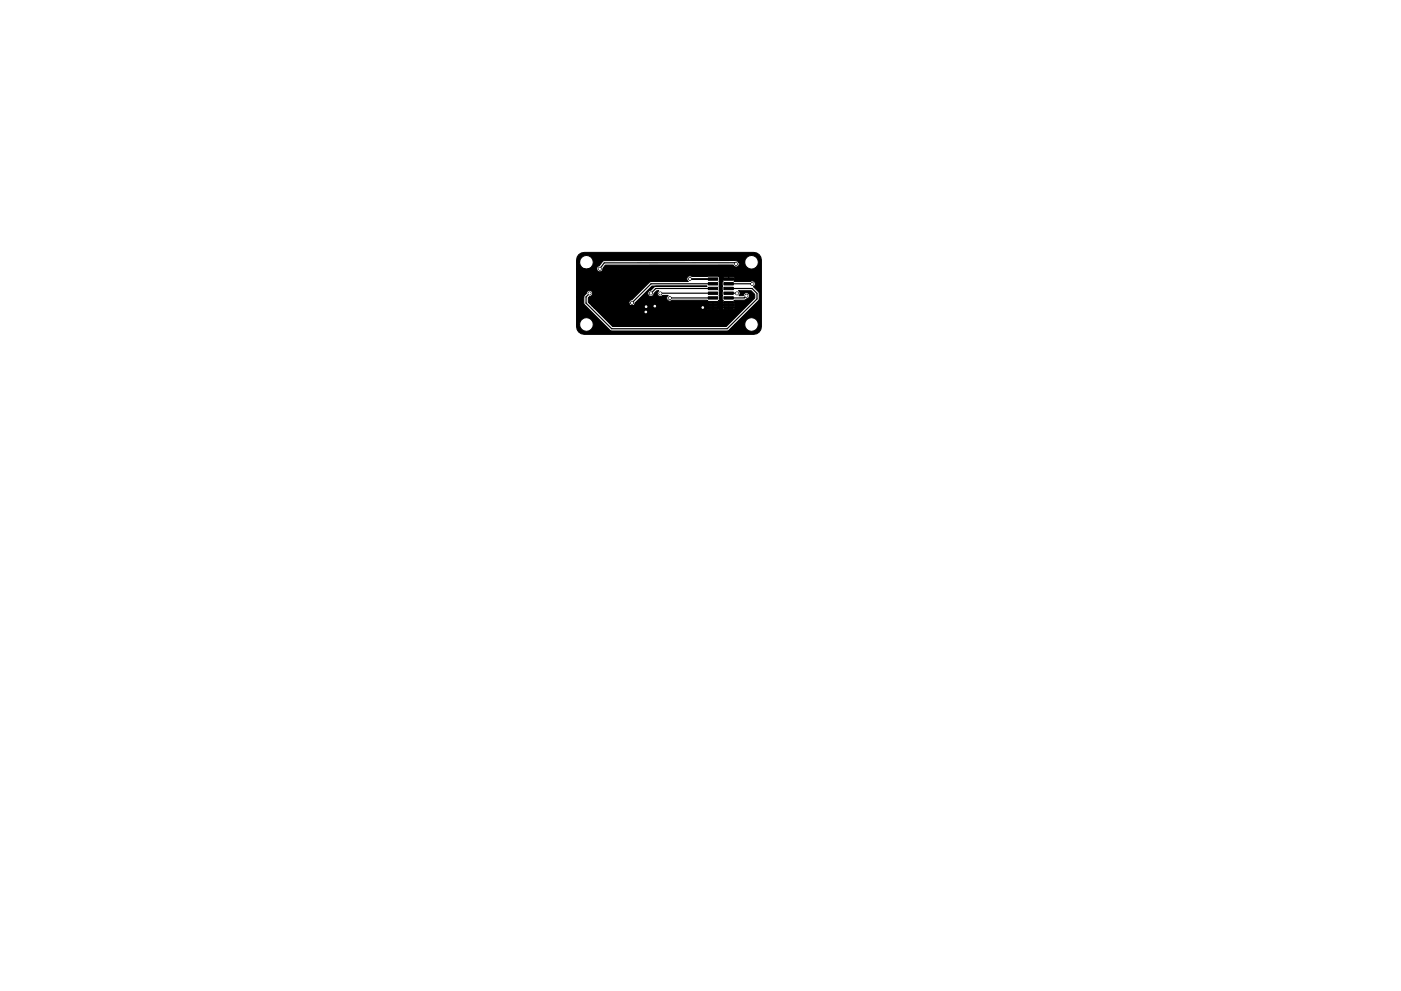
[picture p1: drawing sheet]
<svg xmlns="http://www.w3.org/2000/svg" width="297mm" height="210mm" viewBox="0 0 297 210" stroke-linecap="round" stroke-linejoin="round" font-family="sans-serif">
<g fill="#000" stroke="#000" stroke-width=".21">
<path d="M150.2 59h2v.5h-2zM153.5 59h2v.5h-2zM122.7 54l.5-.3 .7-.2h35.9l.6 .2 .6 .3 .3 .5 .1 .7v14.1a1.62 1.62 0 0 1-1.6 1.6h-35.9l-.7-.1a1.78 1.78 0 0 1-1-2h.7l.1 .6a1.45 1.45 0 0 0 2.4 .5 1.45 1.45 0 0 0-.5-2.4 1.45 1.45 0 0 0-2 1.3h-.7v-5.8h1.6v1.3l.1 .3 5.5 5.5 .3 .1h24.5l.3-.1 1.3-1.3h2.1l.1 .6a1.45 1.45 0 0 0 2.4 .5 1.45 1.45 0 0 0-.5-2.4 1.45 1.45 0 0 0-2 1.3h-2.1l5.1-5.2v-1.5l-1.1-1.3h.1a.66 .66 0 0 0 .1-.9 .66 .66 0 0 0-.9-.2h-3.3l-.2-.1v-.4h-2.3l.1 .4-.2 .2-.1 3.7 .3 .3-.1 .4h2.3v-.4l.1-.1h2.1l.5-.3a.66 .66 0 0 0 .6-.7 .66 .66 0 0 0-.7-.6 .66 .66 0 0 0-.6 .6h-.9l.1-.1a.65 .65 0 0 0-.2-.9h2.7l.7 .7v.8l-6 6.1h-24.1l-4-4h24.1l.1 .4h1l.1-.5 .1 .5h.9l.2-.4h.9l.1 .4h1l.1-.5 .1 .5h.9l.2-.2-.1-.3-29.7 .1-.4-.4h24.5v.3h1.2v-.4v.4h1.1l.1-.3h.9v.3h1.2v-.4v.4h1.1l.1-.3-.2-.1h-2.1l-.1 .1h-.9l-.2-.1h-2.1l-.1 .1h-24.5l-.5-.5h8.3l.1 .2a.65 .65 0 0 0 .8 .3 .65 .65 0 0 0 .4-.6h15.4l.1 .4h1l.1-.5 .1 .5h.9l.2-.4h.9l.1 .4h1l.1-.5 .1 .5h.9l.2-.2-.1-.3-21 .1 3.6-3.6h11.7h-10.9l-1 .9a.66 .66 0 0 0-.7 .7 .66 .66 0 0 0 .7 .6 .66 .66 0 0 0 .6-.6l.6-.6h.5a.66 .66 0 0 0-.2 1 .66 .66 0 0 0 1 0h1.1a.66 .66 0 0 0-.1 1 .66 .66 0 0 0 1 0h7.4l.2 .1-.1 .4h2.3v-.4l.2-.3v-4.6h.8v.3h1.2v-.4v.4l1.2-.1-.2-.3h-2.1l-.1 .1h-.8l-.3-.3h-5.6a.66 .66 0 0 0-.9 .2 .66 .66 0 0 0 .2 .9l-8 .1-4 3.8a.66 .66 0 0 0-.6 .8h-8.3l-.3-.3v-.9l.3-.3a.66 .66 0 0 0 .7-.7 .66 .66 0 0 0-.7-.6 .66 .66 0 0 0-.6 .6l-.6 .8h-1.6v-5.8h4.3a.66 .66 0 0 0 .8 .5 .66 .66 0 0 0 .5-.7l.6-.8h27.1a.66 .66 0 0 0 .9 .4 .66 .66 0 0 0 .2-1h1.3l.1 .6a1.45 1.45 0 0 0 2.4 .5 1.45 1.45 0 0 0-.5-2.4 1.45 1.45 0 0 0-2 1.3h-1.3l-.8-.3h-27.7l-.3 .1-.7 1-.5 .3-.1 .5h-4.3v-1.6h.7a1.45 1.45 0 0 0 2 1.4 1.45 1.45 0 0 0 .5-2.4 1.45 1.45 0 0 0-2.4 .5l-.1 .5h-.7l.2-1.1zM150.2 60h2v.5h-2zM150.2 61h2v.5h-2zM150.2 62h2v.5h-2zM150.2 63h2v.5h-2zM150.2 64h2v.5h-2zM150.2 65h2v.5h-2zM153.5 60h2v.5h-2zM153.5 61h2v.5h-2zM153.5 62h2v.5h-2z"/>
<path d="M153.5 63h2v.5h-2zM153.5 64h2v.5h-2zM153.5 65h2v.5h-2z"/>
<circle cx="127.2" cy="57" r=".3"/>
<circle cx="146.3" cy="59.2" r=".3"/>
<circle cx="156.1" cy="56" r=".3"/>
<circle cx="125" cy="62.2" r=".3"/>
<circle cx="134" cy="64.2" r=".3"/>
<circle cx="136.9" cy="66.2" r=".3"/>
<circle cx="137" cy="65.1" r=".3"/>
<circle cx="138" cy="62.2" r=".3"/>
<circle cx="138.8" cy="65" r=".3"/>
<circle cx="140" cy="62.2" r=".3"/>
<circle cx="142" cy="63.2" r=".3"/>
<circle cx="149" cy="65.2" r=".3"/>
<circle cx="156.2" cy="62.2" r=".3"/>
<circle cx="158.2" cy="62.7" r=".3"/>
<circle cx="159.5" cy="60.2" r=".3"/>
</g>
<path d="M146.3 59.2h4.9" fill="none" stroke="#000" stroke-width=".4"/>
<g fill="none" stroke="#000" stroke-width=".25">
<path d="M146.3 59.2h.1M156.1 56l-.3-.3-27.7 .1-.9 1.2M137 65.1l-.1 1.1M139.7 64.9l-.9 .1M151.2 60.2h-13.2l-4 4M151.2 61.2h-12.2l-1 1M151.2 62.2h-11.2M151.2 63.2h-9.2M151.2 65.2h-2.2M154.5 60.2h5M154.5 61.2h5l1 1v1.2l-6.3 6.3h-24.5l-5.5-5.4v-1.3l.8-.8M154.5 62.2h1.7"/>
<path d="M158.2 62.7l-.4 .5h-3.3"/>
</g>
<g fill="#fff" stroke="#fff" stroke-width=".21">
<circle cx="146.3" cy="59.2" r=".17"/>
<circle cx="134" cy="64.2" r=".17"/>
<circle cx="159.5" cy="60.2" r=".18"/>
<circle cx="138" cy="62.2" r=".17"/>
<circle cx="125" cy="62.2" r=".17"/>
<circle cx="140" cy="62.2" r=".17"/>
<circle cx="156.3" cy="62.2" r=".17"/>
<circle cx="142" cy="63.2" r=".17"/>
<circle cx="127.2" cy="57" r=".17"/>
<circle cx="156.1" cy="56" r=".17"/>
<circle cx="158.3" cy="62.7" r=".17"/>
<circle cx="138.8" cy="65" r=".17"/>
<circle cx="137" cy="65.1" r=".17"/>
<circle cx="136.9" cy="66.2" r=".17"/>
<circle cx="149" cy="65.2" r=".17"/>
</g>
</svg>
